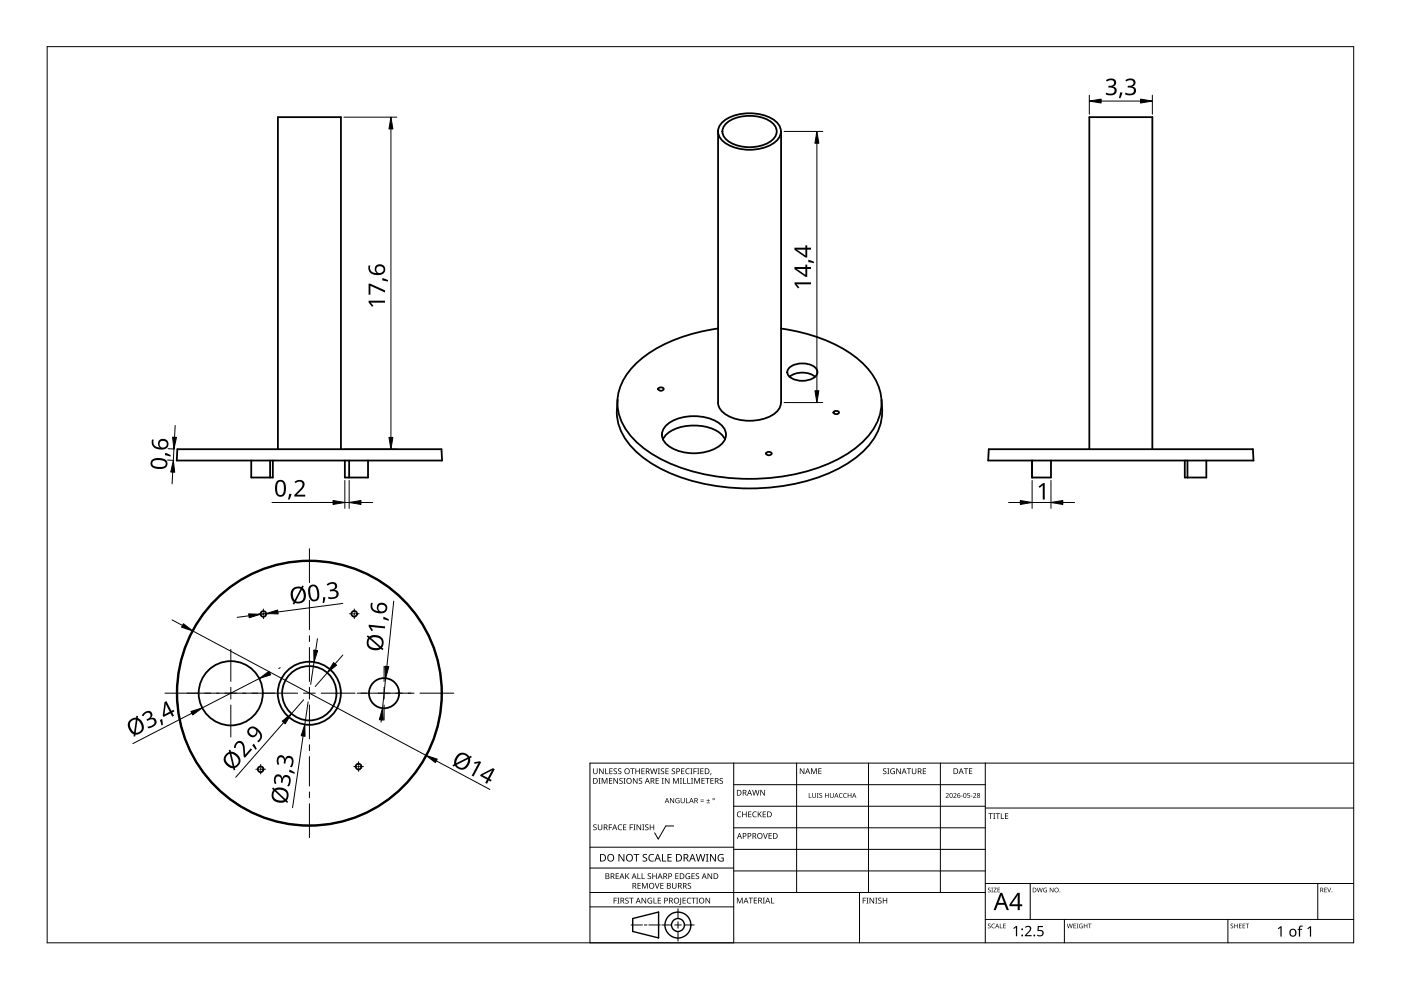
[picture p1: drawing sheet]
<svg xmlns="http://www.w3.org/2000/svg" width="297mm" height="210mm" viewBox="0 0 297 210" stroke-linecap="round" stroke-linejoin="round" font-family="sans-serif">
<g fill="none" stroke="#000" stroke-width=".38">
<path d="M152.2 27.9v57.5a3.8 3.8 0 0 0 2.8 3.1 10.2 10.2 0 0 0 9.3-.9 2.88 2.88 0 0 0 1.3-2.2v-57.5M153 26.1a9.6 9.6 0 0 1 9.9-1.3 3.5 3.5 0 0 1 2.6 3.7 4.8 4.8 0 0 1-3.5 2.8 9.4 9.4 0 0 1-9-1.7 2.46 2.46 0 0 1 0-3.5zM154 26.2a8.4 8.4 0 0 1 9.9 0 2.3 2.3 0 0 1-.6 3.8 8.4 8.4 0 0 1-9.3-.5 2.18 2.18 0 0 1 0-3.3zM152.2 69.7a31.8 31.8 0 0 0-17.2 7.2 11 11 0 0 0-3.7 11.2 16.5 16.5 0 0 0 8.6 9.1 44.5 44.5 0 0 0 32.5 2.3 24.6 24.6 0 0 0 12.1-7.5 10.3 10.3 0 0 0-.6-14 28.8 28.8 0 0 0-16.2-8l-2.1-.3M167.2 78.1a4.5 4.5 0 0 1 5.8 0 1.41 1.41 0 0 1-.9 2.2 4.6 4.6 0 0 1-4.9-.6 1.18 1.18 0 0 1 0-1.6zM167.4 79.9a4.6 4.6 0 0 1 5.4 0M37.6 95.2h56l.1 2.4h-56.2zM53.3 97.6v3.6h4.5v-3.6M57.3 97.6v3.6M58.9 95.2v-70.4h13.4v70.4M73.1 97.6v3.6h4.9v-3.6M74 97.6v3.6"/>
<path d="M139.6 82.3a.57 .57 0 0 1 .7-.2 .57 .57 0 0 1 .4 .6 .7 .7 0 0 1-1.2-.2zM140.5 93.1a6.5 6.5 0 0 1 5.6-2.8 8.6 8.6 0 0 1 7.3 2.3l.3 .5M141.1 90.4a9.7 9.7 0 0 1 10.1-1.4 3.6 3.6 0 0 1 2.6 3.8 4.9 4.9 0 0 1-3.5 2.9 9.6 9.6 0 0 1-9.2-1.7 2.51 2.51 0 0 1 0-3.6zM162.5 96a.78 .78 0 0 1 1.1 .2 .68 .68 0 0 1-.6 .3 .68 .68 0 0 1-.6-.3zM176.8 87.3l.2-.1a.63 .63 0 0 1 .9 .3 .69 .69 0 0 1-1.2 0zM186.9 84.8a11.9 11.9 0 0 1-4.5 11.5 34 34 0 0 1-18.7 7 41.9 41.9 0 0 1-25.5-5 14.5 14.5 0 0 1-7.3-9.6l-.1-1.4 .1-2.5M209.6 95.2h56l.2 2.4h-56.3zM218.8 97.6v3.6h4v-3.6M231 95.2v-70.4h13.3v70.4M251.2 97.6v3.6h4.6v-3.6M251.8 97.6v3.6"/>
<circle cx="55.8" cy="130.2" r=".6"/>
<circle cx="75.1" cy="130.1" r=".59"/>
<circle cx="48.9" cy="147" r="6.8"/>
<circle cx="65.6" cy="147" r="5.8"/>
<circle cx="65.6" cy="147" r="6.7"/>
<circle cx="65.6" cy="147" r="28"/>
<circle cx="65.6" cy="147" r="28.1"/>
<circle cx="81.4" cy="147" r="3.2"/>
<circle cx="55.2" cy="163.1" r=".59"/>
<circle cx="76" cy="162.5" r=".61"/>
</g>
<path d="M10 9.9h277v190h-277z" fill="none" stroke="#000" stroke-width=".21"/>
<g fill="none" stroke="#000" stroke-width=".21">
<path d="M125.1 179.6h30.5M142.8 175.1h-1.6l-1.6 2.8-.8-1.3M155.6 166.4h53.3M155.6 161.8v38.1h-30.5v-38.1h161.9M168.9 161.8v27.4M184.1 161.8v27.4M199.4 161.8v27.4M208.9 170.9h-53.3M208.9 175.5h-53.3M208.9 161.8v38.1M287 171.3h-78.1M125.1 192.3h30.5"/>
<path d="M125.1 189.2h83.8M133.8 196.1h2.4M136.6 196.1h.6M140 196.1h-2.4M140.3 196.1h2.1M143.1 196.1h1.3M143.7 195.4v1.4M143.7 197.5v2M143.7 192.7v2M147.2 196.1h-2.1M155.6 180.1h53.3M155.6 184h-30.5"/>
<path d="M182.2 189.2v10.7M208.9 184.7h-53.3M218.4 187.3v7.6M225.7 194.9v5M260.3 194.9v5M279.4 187.3v7.6M287 194.9h-78.1M287 187.3h-78.1"/>
</g>
<g fill="#000">
<path d="M125.8 174.9l.5-.1h.2l-.1 .2a.25 .25 0 0 0-.3-.1 .25 .25 0 0 0 0 .4 .42 .42 0 0 1 .4 .5 .42 .42 0 0 1-.7 .2v-.1a.27 .27 0 0 0 .5 0 .27 .27 0 0 0-.1-.4l-.4-.2zM125.8 162.9h.1v.8a.32 .32 0 0 0 .3 .3 .32 .32 0 0 0 .3-.3v-.8h.2v.8a.47 .47 0 0 1-.5 .4 .47 .47 0 0 1-.4-.4zM126.9 165h.4l-.1 .1v1l.1 .1h-.4l.1-.1v-1zM126.8 174.8h.1v.8a.32 .32 0 0 0 .3 .3 .32 .32 0 0 0 .3-.3v-.8h.2v.8a.47 .47 0 0 1-.5 .4 .47 .47 0 0 1-.4-.4zM127 162.9h.2l.6 1v-1h.2v1.2h-.2l-.7-1 .1 1h-.2zM127.6 165h.2l.4 1 .4-1h.2v1.2h-.2v-1.1l-.4 1.1h-.1l-.4-1.1v1.1h-.1zM128.3 162.9h.2v1.1h.5v.1h-.7zM129.1 174.8h.7v.1h-.6v.5h.5v.1h-.5v.5h-.1zM129.1 165h.7v.1h-.5v.4h.5v.1h-.5v.4h.5v.2h-.7zM129.2 162.9h.7v.1h-.5v.4h.4v.2h-.4v.4h.5v.1h-.7zM130.1 163l.5-.1 .2 .1v.1a.25 .25 0 0 0-.4-.1 .25 .25 0 0 0 0 .4 .42 .42 0 0 1 .4 .5 .42 .42 0 0 1-.7 .2v-.1a.27 .27 0 0 0 .5 0 .27 .27 0 0 0-.1-.4l-.4-.2zM130.1 165h.1l.7 1v-1h.1v1.2h-.2l-.6-1v1h-.1z"/>
<path d="M131.1 175l.5-.2 .3 .1-.1 .1a.49 .49 0 0 0-.7 .4 .49 .49 0 0 0 .8 .4 .57 .57 0 0 1-.8 0 .57 .57 0 0 1 0-.8zM131.1 163l.4-.1 .2 .1v.1a.25 .25 0 0 0-.4-.1 .25 .25 0 0 0 0 .4 .42 .42 0 0 1 .4 .5 .42 .42 0 0 1-.6 .2v-.1a.27 .27 0 0 0 .4 0 .27 .27 0 0 0-.1-.4l-.3-.2zM131.4 165.1l.4-.2 .2 .1v.1a.25 .25 0 0 0-.4-.1 .25 .25 0 0 0 0 .4l.4 .2v.4l-.4 .2-.3-.1 .1-.1a.27 .27 0 0 0 .4 .1 .27 .27 0 0 0-.1-.4l-.4-.3zM132.2 165h.4l-.1 .1v1l.1 .1h-.4l.1-.1v-1zM132.1 174.8h.7v.1h-.5v.4h.5v.1h-.5v.5h.5v.1h-.7zM133.5 174.8h.7v.1h-.5v.5h.5v.1h-.5v.5h-.2zM133.6 162.9h.9v.1h-.3v1.1h-.2v-1.1h-.4zM134.3 174.8h.4l-.1 .1v1l.1 .1h-.4l.1-.1v-1zM134.2 165h.2l.6 1v-1h.2v1.2h-.2l-.7-1v1h-.1zM134.7 162.9h.2v.5h.6v-.5h.2v1.2h-.2v-.5h-.6v.5h-.2zM135 174.8h.1l.7 1v-1h.1v1.2h-.2l-.6-1v1h-.1zM135.5 165.1l.4-.2 .2 .1v.1a.25 .25 0 0 0-.4-.1 .25 .25 0 0 0 0 .4l.4 .2v.4l-.4 .2-.3-.1 .1-.1a.27 .27 0 0 0 .4 .1 .27 .27 0 0 0-.1-.4l-.3-.3z"/>
<path d="M136.2 174.8h.4l-.1 .1v1l.1 .1h-.4l.1-.1v-1zM136 162.9h.7v.1h-.6v.4h.5v.2h-.5v.4h.6v.1h-.7zM136.8 174.9l.4-.1h.3l-.1 .2a.25 .25 0 0 0-.3-.1 .25 .25 0 0 0 0 .4 .42 .42 0 0 1 .4 .5 .42 .42 0 0 1-.7 .2v-.1a.27 .27 0 0 0 .5 0 .27 .27 0 0 0-.1-.4l-.4-.2zM137.8 174.8h.1v.5h.6v-.5h.2v1.2h-.2v-.6h-.6v.6h-.1zM137.8 162.9h.2l.3 1 .2-1h.2l.3 1 .2-1h.2l-.3 1.2h-.2l-.3-1-.3 1h-.1zM139 165h.7v.1h-.5v.4h.5v.1h-.5v.4h.5v.2h-.7zM139.5 162.9h.4l-.1 .1v1l.1 .1h-.4l.1-.1v-1zM140.3 165h.4l-.1 .1v1l.1 .1h-.4l.1-.1v-1zM140.1 163l.5-.1 .2 .1v.1a.25 .25 0 0 0-.4-.1 .25 .25 0 0 0 0 .4 .42 .42 0 0 1 .4 .5 .42 .42 0 0 1-.7 .2l.1-.1a.27 .27 0 0 0 .4 0 .27 .27 0 0 0-.1-.4l-.4-.2zM141.1 162.9h.7v.1h-.6v.4h.5v.2h-.5v.4h.6v.1h-.7zM141 165h.1l.7 1v-1h.1v1.2h-.1l-.7-1v1h-.1zM142.1 169.2h.1l.6 .9v-.9h.1v1.1h-.1l-.6-.9v.9h-.1z"/>
<path d="M142.5 163l.4-.1 .2 .1v.1a.25 .25 0 0 0-.4-.1 .25 .25 0 0 0 0 .4 .42 .42 0 0 1 .4 .5 .42 .42 0 0 1-.6 .2v-.1a.27 .27 0 0 0 .4 0 .27 .27 0 0 0-.1-.4l-.4-.2zM142.7 165h.2l.4 1 .4-1h.2v1.2h-.1v-1.1l-.4 1.1h-.2l-.4-1.1v1.1h-.1zM143.3 169.3l.5-.1 .3 .1-.1 .1a.45 .45 0 0 0-.7 .3 .45 .45 0 0 0 .6 .5v-.4h-.2v-.1h.4v.6a.6 .6 0 0 1-.8-.2 .6 .6 0 0 1 0-.8zM144.2 165h.4l-.2 .1v1l.2 .1h-.4l.1-.1v-1zM144.8 165h.2v1h.5v.2h-.7zM144.4 162.9h.7v.1h-.5v.4h.5v.2h-.5v.4h.5v.1h-.7zM144.3 169.2h.2v.7a.28 .28 0 0 0 .2 .3 .28 .28 0 0 0 .3-.3v-.7h.2v.7a.42 .42 0 0 1-.5 .4 .42 .42 0 0 1-.4-.4zM145.5 169.2h.1v1h.5v.1h-.6zM145.7 165h.2v1h.5v.2h-.7zM145.5 163.1l.3-.2 .4 .1v.1l-.3-.1a.49 .49 0 0 0-.4 .7 .49 .49 0 0 0 .7 .3 .57 .57 0 0 1-.8-.1 .57 .57 0 0 1 0-.8zM146.4 162.9h.4l-.1 .1v1l.1 .1h-.4l.1-.1v-1zM146.5 165h.5l-.2 .1v1l.2 .1h-.5l.2-.1v-1z"/>
<path d="M147 162.9h.7v.1h-.5v.5h.5v.1h-.5v.5h-.2zM147.2 165h.2l.4 1 .4-1h.2v1.2h-.2l.1-1.1-.5 1.1h-.1l-.4-1.1v1.1h-.1zM147.8 162.9h.5l-.2 .1v1l.2 .1h-.5l.2-.1v-1zM148.5 169.9h.7v.1h-.7zM148.5 169.5h.7v.2h-.7zM148.5 162.9h.7v.1h-.6v.4h.5v.2h-.5v.4h.6v.1h-.7zM148.7 165h.7v.1h-.5v.4h.5v.1h-.5v.4h.5v.2h-.7zM149.8 170.2h.7v.1h-.7zM149.5 165h.9v.1h-.3v1.1h-.2v-1.1h-.4zM150.1 169.4l.1 .3h.3l-.3 .1v.3l-.1-.3h-.3l.3-.1zM150.7 163.9h.1l-.2 .4zM150.6 165h.7v.1h-.5v.4h.5v.1h-.5v.4h.5v.2h-.7z"/>
<path d="M152.6 165.1l.4-.2 .3 .1-.1 .1a.25 .25 0 0 0-.4-.1 .25 .25 0 0 0 0 .4l.4 .2 .1 .4-.4 .2-.4-.1 .1-.1a.27 .27 0 0 0 .5 .1 .27 .27 0 0 0-.1-.4l-.4-.3zM156.4 172.2l.4-.2 .4 .1-.1 .1a.49 .49 0 0 0-.7 .5 .49 .49 0 0 0 .7 .4 .57 .57 0 0 1-.8 0 .57 .57 0 0 1 0-.8zM157.4 172.1h.1v.5h.7v-.5h.1v1.2h-.1v-.6h-.7v.6h-.1zM158.6 172.1h.7v.1h-.5v.4h.5v.1h-.5v.4h.5v.2h-.7zM159.7 172.2l.3-.2 .4 .1v.1h-.3a.49 .49 0 0 0-.4 .6 .49 .49 0 0 0 .7 .3 .57 .57 0 0 1-.8 0 .57 .57 0 0 1 0-.8zM159.5 167.5h.1l.3 1 .3-1h.1l.3 1 .3-1h.1l-.3 1.2h-.2l-.3-1.1-.2 1.1h-.2zM160.7 172.1h.1v.6l.5-.6h.2l-.5 .5 .5 .7h-.1l-.5-.6-.1 .6h-.1zM161.8 176.6h.1l.4 1.1 .3-1.1h.2l-.4 1.2h-.2zM161.2 167.5h.2l.6 1v-1h.2v1.2h-.2l-.7-1v1h-.1zM161.7 172.1h.7v.1h-.5v.4h.5v.1h-.5v.4h.5v.2h-.7zM163 176.6h.6v.2h-.5v.3h.5v.2h-.5v.4h.5v.1h-.6zM169.6 162.9h.2l.6 1v-1h.1v1.2h-.1l-.7-1v1h-.1z"/>
<path d="M171.5 168.1h.1v1h.5v.1h-.6zM172 162.9h.2l.4 1 .3-1h.3v1.2h-.2v-1l-.4 1h-.1l-.4-1.1v1.1h-.1zM172.2 168.1h.1v.7a.26 .26 0 0 0 .3 .3 .26 .26 0 0 0 .3-.3v-.7h.1v.7a.39 .39 0 0 1-.4 .4 .39 .39 0 0 1-.4-.4zM173.2 168.1h.4l-.2 1 .2 .1h-.4l.1-.1zM173.5 162.9h.7v.1h-.5v.4h.4v.1h-.4v.5h.5v.1h-.7zM173.8 168.2l.3-.1 .2 .1v.1a.25 .25 0 0 0-.4-.1 .25 .25 0 0 0 0 .4 .25 .25 0 0 0 .3 .1 .32 .32 0 0 1 0 .5 .32 .32 0 0 1-.5-.2 .25 .25 0 0 0 .3 .1 .25 .25 0 0 0 .1-.3l-.4-.3zM174.9 168.1h.1v.5h.6v-.5h.1v1.1h-.1v-.5h-.6v.5h-.1zM176 168.1h.1v.7a.26 .26 0 0 0 .3 .3 .26 .26 0 0 0 .2-.3v-.7h.1v.7a.39 .39 0 0 1-.3 .4 .39 .39 0 0 1-.4-.4zM178 168.3l.6-.1h-.2a.42 .42 0 0 0-.4 .6 .42 .42 0 0 0 .6 .2 .48 .48 0 0 1-.7 0 .48 .48 0 0 1 .1-.7zM178.9 168.3l.4-.2 .3 .1-.1 .1a.41 .41 0 0 0-.6 .4 .41 .41 0 0 0 .6 .3 .48 .48 0 0 1-.7 0 .48 .48 0 0 1 .1-.7zM179.7 168.1h.2v.5h.5v-.5h.1v1.1h-.1v-.5h-.5v.5h-.2zM187.3 163l.4-.1 .2 .1v.1a.25 .25 0 0 0-.4-.1 .25 .25 0 0 0 0 .4 .42 .42 0 0 1 .4 .5 .42 .42 0 0 1-.6 .2v-.1a.27 .27 0 0 0 .4 0 .27 .27 0 0 0-.1-.4l-.3-.2z"/>
<path d="M188.1 162.9h.5l-.2 .1v1l.2 .1h-.5l.2-.1v-1zM188.9 163.1l.5-.2 .3 .1v.1a.5 .5 0 0 0-.8 .4 .5 .5 0 0 0 .7 .5v-.4h-.3v-.1h.4v.6a.66 .66 0 0 1-.8-.1 .66 .66 0 0 1 0-.9zM190 162.9h.2l.7 1-.1-1h.2v1.2h-.2l-.6-1v1h-.2zM192.3 162.9h.9v.1h-.4v1.1h-.2v-1.1h-.3zM193.3 162.9h.2v.8a.32 .32 0 0 0 .3 .3 .32 .32 0 0 0 .3-.3v-.8h.2v.8a.47 .47 0 0 1-.5 .4 .47 .47 0 0 1-.5-.4zM195.7 162.9h.6v.1h-.5v.4h.5v.2h-.5v.4h.5v.1h-.6zM200.5 168.3a.37 .37 0 0 1 .6 0 .37 .37 0 0 1-.2 .5l-.3 .3h.6v.1h-.7l.3-.4a.27 .27 0 0 0 .2-.4 .27 .27 0 0 0-.4-.1zM202.1 168.3a.37 .37 0 0 1 .6 0 .37 .37 0 0 1-.2 .5l-.2 .3h.5v.1h-.7l.3-.4a.27 .27 0 0 0 .3-.4 .27 .27 0 0 0-.5-.1zM203.7 168.7h.4v.1h-.4zM204.4 162.9h.9v.1h-.4v1.1h-.2v-1.1h-.3zM205.1 168.1h.5v.2h-.4v.3a.34 .34 0 0 1 .5 .1 .34 .34 0 0 1-.2 .5 .34 .34 0 0 1-.4-.2 .29 .29 0 0 0 .4 .1 .29 .29 0 0 0 0-.5 .29 .29 0 0 0-.4 0zM205.8 168.7h.4v.1h-.4z"/>
<path d="M205.4 162.9h.7v.1h-.5v.4h.5v.1h-.5v.5h.5v.1h-.7zM206.3 168.3a.37 .37 0 0 1 .6 0 .37 .37 0 0 1-.2 .5l-.2 .3h.5v.1h-.7l.3-.4a.27 .27 0 0 0 .3-.4 .27 .27 0 0 0-.5-.1zM209.6 172.4h.9v.2h-.4v1h-.1v-1h-.4zM210.6 172.4h.4l-.1 .1v1l.1 .1h-.4l.1-.1v-1zM211.1 172.4h.9v.2h-.4v1h-.1v-1h-.4zM212.2 172.4h.2v1.1h.5v.1h-.7zM213.1 172.4h.7v.2h-.6v.3h.5v.2h-.5v.4h.6v.1h-.7zM130.1 190.3h.7v.2h-.5v.4h.4v.1h-.4v.6h-.2zM130.5 185.2h.7v.1h-.5v.4h.5v.1h-.5v.4h.5v.2h-.7zM130.9 190.3h.4l-.1 .2v.9l.1 .2h-.4l.1-.2v-.9zM131.1 181.1h.3l.8 1.3v-1.3h.2v1.6h-.3l-.8-1.4v1.4h-.2zM132.6 190.5l.4-.2 .3 .1-.1 .1a.25 .25 0 0 0-.4-.1 .25 .25 0 0 0 0 .4 .4 .4 0 0 1 .5 .3 .4 .4 0 0 1-.3 .5 .4 .4 0 0 1-.5-.2h.1a.27 .27 0 0 0 .5 .1 .27 .27 0 0 0-.1-.5l-.4-.2z"/>
<path d="M132.6 185.2h.1v.6l.6-.6h.1l-.4 .5 .5 .7h-.2l-.5-.6-.1 .6h-.1zM133.4 190.3h.9v.2h-.4v1.1h-.1v-1.1h-.4zM134.3 181.1h1.2v.2h-.5v1.4h-.2v-1.4h-.5zM135.2 185.2h.1v1h.5v.2h-.6zM135.2 187.2h.6v.1h-.5v.4h.5v.2h-.5v.4h.5v.1h-.6zM136 185.2h.2v1h.5v.2h-.7zM136.1 187.2h.2l.4 1 .4-1h.2v1.2h-.1v-1l-.4 1h-.2l-.4-1 .1 1h-.2zM136 190.3h.2l.7 1.1-.1-1.1h.2v1.3h-.2l-.6-1v1h-.2zM136.3 181.2l.4-.1h.5l-.2 .2a.33 .33 0 0 0-.5 .1 .33 .33 0 0 0 .4 .4 .49 .49 0 0 1 .3 .7 .49 .49 0 0 1-.8 .2l-.2-.1v-.2l.3 .1a.35 .35 0 0 0 .5-.2 .35 .35 0 0 0-.4-.4l-.3-.3zM137.4 190.5l.6-.2 .3 .1-.1 .1a.5 .5 0 0 0-.8 .4 .5 .5 0 0 0 .7 .5v-.3h-.3v-.2h.5v.6a.66 .66 0 0 1-.9-.1 .66 .66 0 0 1 0-.9zM137.4 185.3l.4-.2 .2 .1v.1a.25 .25 0 0 0-.4-.1 .25 .25 0 0 0 0 .4 .42 .42 0 0 1 .4 .6 .42 .42 0 0 1-.6 .2v-.2a.27 .27 0 0 0 .4 .1 .27 .27 0 0 0-.1-.4l-.3-.3zM137.7 181.3l.4-.2h.6l-.1 .2-.4-.1a.64 .64 0 0 0-.5 .9 .64 .64 0 0 0 .9 .3v.2a.83 .83 0 0 1-1-.3 .83 .83 0 0 1 .1-1z"/>
<path d="M138.6 190.3h.1v1.1h.5v.2h-.6zM138.8 187.2h.2l.3 1.1 .4-1.1h.1l-.4 1.2h-.1zM138.3 185.2h.2v.5h.6v-.5h.1v1.2h-.1v-.6h-.6v.6h-.2zM139.5 190.3h.6v.2h-.5v.4h.5v.1h-.5v.4h.5v.2h-.6zM140.4 181.1h.2v1.4h.7v.2h-.9zM140 187.2h.7v.1h-.5v.4h.5v.2h-.5v.4h.5v.1h-.7zM141.5 181.1h.9v.2h-.7v.4h.7v.2h-.7v.6h.7v.2h-.9zM142.5 187.2h.1v.8a.32 .32 0 0 0 .4 .3 .32 .32 0 0 0 .3-.3v-.8h.1v.8a.47 .47 0 0 1-.4 .4 .47 .47 0 0 1-.5-.4zM143.2 185.2h.7v.1h-.6v.4h.5v.1h-.5v.4h.6v.2h-.7zM144.2 190.3h.2v1.3l-.1 .2-.3 .1v-.2l.2-.1zM144.7 190.3h.7v.2h-.5v.4h.5v.1h-.5v.4h.5v.2h-.7zM145.5 185.3l.4-.2 .4 .1-.1 .1a.5 .5 0 0 0-.7 .4 .5 .5 0 0 0 .7 .5v-.3h-.3v-.2h.4v.6a.66 .66 0 0 1-.9-.1 .66 .66 0 0 1 .1-.9z"/>
<path d="M145.8 190.5l.3-.2 .4 .1v.1h-.3a.49 .49 0 0 0-.4 .6 .49 .49 0 0 0 .7 .3 .57 .57 0 0 1-.8 0 .57 .57 0 0 1 0-.8zM145.9 187.3l.4-.1 .2 .1v.1a.25 .25 0 0 0-.4-.1 .25 .25 0 0 0 0 .4l.4 .2v.3l-.4 .2h-.3l.1-.1a.27 .27 0 0 0 .4 0 .27 .27 0 0 0-.1-.4l-.4-.2zM146.6 190.3h.9v.2h-.4v1.1h-.1v-1.1h-.4zM146.6 185.2h.7v.1h-.5v.4h.5v.1h-.5v.4h.5v.2h-.7zM147.6 190.3h.4l-.1 .2v.9l.1 .2h-.4l.1-.2v-.9zM147.6 185.3l.4-.2 .2 .1v.1a.25 .25 0 0 0-.4-.1 .25 .25 0 0 0 0 .4 .42 .42 0 0 1 .4 .6 .42 .42 0 0 1-.7 .2l.1-.2a.27 .27 0 0 0 .4 .1 .27 .27 0 0 0-.1-.4l-.4-.3zM147.5 181.1h.2l.4 1.3 .3-1.3h.2l.4 1.3 .3-1.3h.2l-.4 1.6h-.2l-.4-1.4-.3 1.4h-.2zM149.7 181.1h.5l-.2 .1v1.3l.2 .2h-.5l.1-.2v-1.3zM149.6 190.3h.2l.6 1.1v-1.1h.2v1.3h-.2l-.7-1v1h-.1zM150 185.2h.2l.6 1v-1h.2v1.2h-.2l-.6-1v1h-.2zM150.5 181.1h.3l.8 1.3v-1.3h.2v1.6h-.2l-.9-1.4v1.4h-.2zM152.4 181.3l.7-.2h.3l-.1 .2a.65 .65 0 0 0-1 .5 .65 .65 0 0 0 .9 .7v-.5h-.3v-.2h.5v.8a.86 .86 0 0 1-1.1-.2 .86 .86 0 0 1 .1-1.1z"/>
<path d="M156.2 190.3h.3l.3 1 .4-1h.3v1.2h-.2v-1l-.4 1h-.1l-.4-1v1h-.2zM158.7 190.3h.9v.2h-.3v1h-.2v-1h-.4zM159.8 190.3h.7v.2h-.5v.3h.5v.2h-.5v.4h.5v.1h-.7zM161.7 190.3h.5l-.2 .2v.9l.2 .1h-.5l.2-.1v-.9zM163.5 190.3h.1v1.1h.6v.1h-.7zM182.9 190.3h.7v.2h-.5v.4h.5v.1h-.5v.6h-.2zM183.7 190.3h.4l-.1 .2v.9l.1 .2h-.4l.1-.2v-.9zM184.4 190.3h.1l.7 1v-1h.1v1.3h-.1l-.7-1v1h-.1zM185.6 190.3h.4l-.1 .2v.9l.1 .2h-.4l.1-.2v-.9zM186.2 190.5l.5-.2 .2 .1v.1a.25 .25 0 0 0-.4-.1 .25 .25 0 0 0 0 .4l.4 .2v.4l-.4 .2-.3-.1v-.1a.27 .27 0 0 0 .5 .1 .27 .27 0 0 0-.1-.5l-.4-.2zM187.2 190.3h.1v.6h.6v-.6h.2v1.3h-.2v-.6h-.6v.6h-.1zM209.5 188.3l.3-.1 .2 .2a.24 .24 0 0 0-.3-.1 .24 .24 0 0 0-.1 .3 .24 .24 0 0 0 .3 .1l.2 .2-.1 .2-.4 .1-.2-.2a.23 .23 0 0 0 .4 .2 .23 .23 0 0 0 0-.4l-.3-.2z"/>
<path d="M209.5 195.9l.3-.1 .2 .2a.24 .24 0 0 0-.3-.1 .24 .24 0 0 0-.1 .3 .24 .24 0 0 0 .3 .1 .31 .31 0 0 1 0 .5 .31 .31 0 0 1-.5-.1 .23 .23 0 0 0 .4 .1 .23 .23 0 0 0 0-.4l-.3-.2zM210.2 188.2h.3l-.1 .1 .1 .9h-.3l.1-.1zM210.3 196l.4-.2 .2 .1v.1a.39 .39 0 0 0-.6 .3 .39 .39 0 0 0 .6 .4 .46 .46 0 0 1-.7-.1 .46 .46 0 0 1 .1-.6zM210.7 188.2h.6l-.5 .9h.5v.1h-.7l.5-.9h-.4zM212 195.8h.1v.9l.4 .1h-.5zM211.5 188.2h.5l-.4 .1v.3h.4l-.4 .1v.4l.4 .1h-.5zM212.7 195.8h.5l-.4 .1v.3h.4l-.4 .2v.3l.4 .1h-.5zM214.8 196.8l.6-.5h.3v2.2h-.3v-1.9l-.4 .4zM217.3 196.5a.76 .76 0 0 1 1.2 0 .76 .76 0 0 1-.3 1.2l-.6 .6h1.1v.2h-1.4v-.2l.8-.8a.52 .52 0 0 0 .2-.8 .52 .52 0 0 0-.8 0zM220 196.3h1.1v.3h-.8l-.1 .6a.75 .75 0 0 1 1.1 .7 .75 .75 0 0 1-1.2 .6l-.2-.1v-.2l.3 .1a.51 .51 0 0 0 .8-.4 .51 .51 0 0 0-.7-.5h-.3zM219.8 188.2h.2l.2 .8 .2-.8h.1l.3 .8 .2-.8h.1l-.3 1h-.1l-.2-.8-.3 .8h-.1zM221.3 188.3h.7h-.1a.4 .4 0 0 0-.6 .4 .4 .4 0 0 0 .6 .4v-.3l-.2-.1h.3v.5a.53 .53 0 0 1-.7-.2 .53 .53 0 0 1 0-.7z"/>
<path d="M222.6 188.2h.1l.5 .8v-.8h.1v1h-.1l-.5-.8v.8h-.1zM226.2 195.8h.1l.2 .9 .3-.9h.1l.2 .9 .2-.9h.1l-.2 1h-.1l-.3-.8-.2 .8h-.1zM227.6 195.8h.5l-.4 .1v.3h.4l-.4 .2v.3l.4 .1h-.5zM228.3 195.8h.3l-.1 .1 .1 .9h-.3l.1-.1zM228.9 196l.7-.1-.2 .1a.4 .4 0 0 0-.5 .3 .4 .4 0 0 0 .5 .4v-.3l-.2-.1h.4v.5a.53 .53 0 0 1-.7-.1 .53 .53 0 0 1 0-.7zM229.8 195.8h.1v.4h.5v-.4h.1v1h-.1v-.4h-.5v.4h-.1zM230.7 195.8h.7l-.3 .1v.9h-.1v-.9zM260.9 195.9l.4-.1 .1 .2a.24 .24 0 0 0-.3-.1 .24 .24 0 0 0-.1 .3 .24 .24 0 0 0 .4 .1 .31 .31 0 0 1 0 .5 .31 .31 0 0 1-.5-.1 .23 .23 0 0 0 .3 .1 .23 .23 0 0 0 .1-.4l-.4-.2zM261.7 195.8h.1v.4h.5v-.4h.1v1h-.1v-.4h-.5v.4h-.1zM262.7 195.8h.5l-.4 .1v.3h.4l-.4 .2v.3l.4 .1h-.5zM263.5 195.8h.5l-.4 .1v.3h.4l-.4 .2v.3l.4 .1h-.5zM264.1 195.8h.7l-.3 .1v.9h-.1v-.9z"/>
<path d="M270.9 196.9l.6-.5h.2v2.2h-.2v-1.9l-.4 .3zM275.5 196.4l.7-.1v.2h-.4l-.1 .2-.1 .2h.5v.2h-.5v1.5h-.2v-1.5h-.3l.3-.2zM277.2 196.9l.6-.5h.2v2.2h-.3v-1.9l-.4 .3zM280.8 188.2h.5l-.4 .1v.3h.4l-.4 .1v.4l.4 .1h-.5zM281.4 188.2h.1l.3 .8 .3-.8h.1l-.3 1h-.1z"/>
<path d="M125.8 165h.3a.54 .54 0 0 1 .6 .6 .56 .56 0 0 1-.6 .6h-.3zM125.9 165.1v.9h.2a.43 .43 0 0 0 .5-.4 .41 .41 0 0 0-.5-.5z"/>
<path d="M128 174.8h.3a.35 .35 0 0 1 .5 .2 .35 .35 0 0 1-.3 .5l.4 .5h-.2l-.3-.5h-.2v.5h-.2zM128.2 174.9v.5h.1a.23 .23 0 0 0 .3-.2 .23 .23 0 0 0-.3-.3z"/>
<path d="M130.3 174.8h.1l.5 1.2h-.2l-.1-.4h-.5l-.2 .4h-.1zM130.3 175l-.2 .5h.4z"/>
<path d="M132.3 163.5a.61 .61 0 0 1 1.2 0 .61 .61 0 0 1-1.2 0zM132.7 163.1l-.1 .4a.45 .45 0 0 0 .5 .4 .45 .45 0 0 0 .3-.5 .45 .45 0 0 0-.5-.4z"/>
<path d="M132.7 165.6a.61 .61 0 0 1 1.2 0 .61 .61 0 0 1-1.2 0zM133.1 165.2a.47 .47 0 0 0-.1 .7 .47 .47 0 0 0 .7-.1 .45 .45 0 0 0 0-.6 .45 .45 0 0 0-.6 0z"/>
<path d="M136.9 162.9h.4a.35 .35 0 0 1 .4 .3 .35 .35 0 0 1-.2 .4l.3 .5h-.2l-.3-.5h-.2v.5h-.2zM137.1 163v.5h.2a.23 .23 0 0 0 .3-.2 .23 .23 0 0 0-.3-.3z"/>
<path d="M137.2 165h.1l.5 1.2h-.2l-.1-.4h-.5l-.1 .4h-.2zM137.2 165.1l-.2 .6h.4z"/>
<path d="M138 165h.3a.35 .35 0 0 1 .4 .2 .35 .35 0 0 1-.2 .4l.3 .6h-.2l-.3-.5h-.2v.5h-.1zM138.1 165.1v.4h.2a.23 .23 0 0 0 .3-.2 .23 .23 0 0 0-.3-.2z"/>
<path d="M141.4 169.2h.1l.4 1.1h-.1l-.2-.3h-.4l-.1 .3h-.2zM141.4 169.3l-.2 .5h.4z"/>
<path d="M143.4 162.9h.3a.41 .41 0 0 1 .5 .5 .41 .41 0 0 1-.6 .3v.4h-.2zM143.6 163v.5a.29 .29 0 0 0 .4-.2 .29 .29 0 0 0-.4-.3z"/>
<path d="M146.5 169.2h.2l.4 1.1h-.2l-.1-.3h-.4l-.2 .3h-.1zM146.6 169.3l-.2 .5h.4z"/>
<path d="M147.2 169.2h.3a.31 .31 0 0 1 .4 .2 .31 .31 0 0 1-.2 .4l.3 .5h-.1l-.3-.5h-.2v.5h-.2zM147.4 169.3v.4h.1a.21 .21 0 0 0 .3-.2 .21 .21 0 0 0-.3-.2z"/>
<path d="M149.4 162.9h.4a.61 .61 0 0 1 .6 .6 .61 .61 0 0 1-.6 .6h-.4zM149.6 163v1h.2a.48 .48 0 0 0 .4-.5 .48 .48 0 0 0-.4-.5z"/>
<path d="M151.1 169.4a.24 .24 0 0 1 .4 0 .24 .24 0 0 1-.4 0zM151.2 169.4a.15 .15 0 0 0 .3 0 .15 .15 0 0 0-.3 0z"/>
<path d="M151.6 165h.3a.35 .35 0 0 1 .4 .2 .35 .35 0 0 1-.2 .4l.3 .6h-.1l-.3-.5h-.3v.5h-.1zM151.7 165.1v.4h.2a.23 .23 0 0 0 .3-.2 .23 .23 0 0 0-.3-.2z"/>
<path d="M156.7 176.6h.2l.4 1.2h-.1l-.2-.3h-.5l-.1 .3h-.2zM156.8 176.8l-.2 .5h.4z"/>
<path d="M156.2 167.5h.4a.61 .61 0 0 1 .6 .6 .61 .61 0 0 1-.6 .6h-.4zM156.4 167.6v1h.2a.49 .49 0 0 0 .4-.4 .49 .49 0 0 0-.3-.6z"/>
<path d="M157.5 167.5h.3a.35 .35 0 0 1 .4 .2 .35 .35 0 0 1-.2 .4l.3 .6h-.1l-.3-.5h-.3v.5h-.1zM157.6 167.6v.5h.2a.23 .23 0 0 0 .3-.3 .23 .23 0 0 0-.3-.2z"/>
<path d="M157.5 176.6h.3a.41 .41 0 0 1 .5 .5 .41 .41 0 0 1-.7 .3v.4h-.1zM157.6 176.8v.4a.29 .29 0 0 0 .5-.2 .29 .29 0 0 0-.5-.2z"/>
<path d="M158.5 176.6h.3a.41 .41 0 0 1 .5 .5 .41 .41 0 0 1-.6 .3v.4h-.2zM158.7 176.8v.4a.29 .29 0 0 0 .4-.2 .29 .29 0 0 0-.4-.2z"/>
<path d="M158.8 167.5h.2l.5 1.2h-.2l-.1-.4h-.5l-.2 .4h-.1zM158.9 167.6l-.2 .6h.4z"/>
<path d="M159.6 176.6h.3a.35 .35 0 0 1 .4 .3 .35 .35 0 0 1-.2 .4l.3 .5h-.2l-.3-.5h-.2v.5h-.1zM159.7 176.8v.4h.2a.23 .23 0 0 0 .3-.2 .23 .23 0 0 0-.3-.2z"/>
<path d="M160.4 177.2a.65 .65 0 0 1 1.3 0 .65 .65 0 0 1-1.3 0zM160.8 176.8l-.1 .4a.45 .45 0 0 0 .5 .4 .45 .45 0 0 0 .4-.5 .45 .45 0 0 0-.5-.4z"/>
<path d="M162.7 172.1h.3a.61 .61 0 0 1 .6 .6 .61 .61 0 0 1-.6 .6h-.3zM162.8 172.2v.9h.2a.48 .48 0 0 0 .5-.4 .48 .48 0 0 0-.5-.5z"/>
<path d="M163.9 176.6h.4a.61 .61 0 0 1 .6 .7 .61 .61 0 0 1-.7 .5h-.3zM164.1 176.8v.9h.1a.48 .48 0 0 0 .5-.4 .48 .48 0 0 0-.4-.5z"/>
<path d="M171.2 162.9h.1l.5 1.2h-.2l-.1-.4h-.5l-.1 .4h-.2zM171.2 163.1l-.1 .5h.3z"/>
<path d="M177.3 168.1l.5 1.1-.3-.4h-.4l-.2 .4zM177.3 168.3l-.1 .4h.3z"/>
<path d="M181.1 168.1l.5 1.1-.3-.4h-.4l-.2 .4zM181.1 168.3l-.2 .4h.4z"/>
<path d="M191.6 162.9h.2l.4 1.2h-.1l-.2-.4h-.4l-.2 .4h-.1zM191.7 163.1l-.2 .5h.4z"/>
<path d="M194.6 162.9h.3a.35 .35 0 0 1 .5 .2 .35 .35 0 0 1-.3 .5l.4 .5h-.2l-.3-.5h-.3v.5h-.1zM194.7 163v.5h.2a.23 .23 0 0 0 .3-.2 .23 .23 0 0 0-.3-.3z"/>
<path d="M201.4 168.2l.4-.1 .2 .3v.5l-.2 .3-.3-.1-.2-.2zM201.5 168.3l-.1 .2a.38 .38 0 0 0 .3 .5 .41 .41 0 0 0 .2-.4 .41 .41 0 0 0-.4-.3z"/>
<path d="M203.1 168.2l.4-.1-.3 .2-.1 .3a.35 .35 0 0 1 .5 .2 .35 .35 0 0 1-.4 .5 .35 .35 0 0 1-.2-.5zM203.1 168.9a.22 .22 0 0 0 .4 0 .22 .22 0 0 0-.4 0z"/>
<path d="M202.2 162.9h.3a.55 .55 0 0 1 .6 .6 .56 .56 0 0 1-.6 .6h-.3zM202.3 163v1h.2a.48 .48 0 0 0 .5-.5 .48 .48 0 0 0-.5-.5z"/>
<path d="M203.7 162.9h.2l.4 1.2h-.1l-.2-.4h-.5l-.1 .4h-.2zM203.8 163.1l-.2 .5h.4z"/>
<path d="M204.3 168.2l.4-.1 .2 .3v.5l-.2 .3-.3-.1-.1-.2zM204.4 168.3v.1a.37 .37 0 0 0-.1 .4 .37 .37 0 0 0 .4 .2 .4 .4 0 0 0 .1-.4 .4 .4 0 0 0-.4-.3z"/>
<path d="M207.2 168.2a.29 .29 0 0 1 .5 0 .29 .29 0 0 1-.1 .4 .29 .29 0 0 1 .1 .5 .29 .29 0 0 1-.5 0 .29 .29 0 0 1 .1-.5zM207.3 168.9a.2 .2 0 0 0 .4 0 .2 .2 0 0 0-.4 0zM207.3 168.4a.17 .17 0 0 0 .3 0 .17 .17 0 0 0-.3 0z"/>
<path d="M128.4 185.2h.3a.31 .31 0 0 1 .5 .1 .31 .31 0 0 1-.3 .4 .33 .33 0 0 1 .3 .4 .33 .33 0 0 1-.4 .3h-.4zM128.5 185.8v.4h.3a.23 .23 0 0 0 .3-.2 .23 .23 0 0 0-.3-.2zM128.5 185.3v.4h.2a.21 .21 0 0 0 .3-.2 .21 .21 0 0 0-.3-.2z"/>
<path d="M127.2 181.1h.5a.71 .71 0 0 1 .8 .8 .73 .73 0 0 1-.8 .8h-.5zM127.4 181.2v1.3h.2a.56 .56 0 0 0 .7-.6 .54 .54 0 0 0-.6-.7z"/>
<path d="M129.5 185.2h.3a.35 .35 0 0 1 .4 .2 .35 .35 0 0 1-.2 .4l.3 .6h-.1l-.3-.5h-.3v.5h-.1zM129.6 185.3v.4h.2a.23 .23 0 0 0 .3-.2 .23 .23 0 0 0-.3-.2z"/>
<path d="M128.9 181.3a.76 .76 0 0 1 1.1 .1 .76 .76 0 0 1-.1 1.1 .76 .76 0 0 1-1.1-.3v-.5zM129.1 181.4a.62 .62 0 0 0-.1 .8 .62 .62 0 0 0 .8 .2l.1-.1a.61 .61 0 0 0 0-.8 .61 .61 0 0 0-.8-.1z"/>
<path d="M131.6 190.3h.3a.35 .35 0 0 1 .4 .3 .35 .35 0 0 1-.2 .4l.3 .6h-.1l-.3-.5h-.3v.5h-.1zM131.7 190.5v.4h.2a.23 .23 0 0 0 .3-.2 .23 .23 0 0 0-.3-.2z"/>
<path d="M131.8 185.2h.1l.5 1.2h-.2l-.1-.4h-.5l-.1 .4h-.2zM131.9 185.3l-.2 .6h.4z"/>
<path d="M132.9 181.3a.76 .76 0 0 1 1.1 .1 .76 .76 0 0 1-.1 1.1 .76 .76 0 0 1-1.1-.3l-.1-.5zM133.1 181.4a.62 .62 0 0 0-.2 .8 .62 .62 0 0 0 .9 .2l.1-.1a.61 .61 0 0 0 0-.8 .61 .61 0 0 0-.8-.1z"/>
<path d="M134.1 187.2h.3a.35 .35 0 0 1 .5 .2 .35 .35 0 0 1-.3 .5l.4 .5h-.2l-.3-.5h-.2v.5h-.2zM134.3 187.3v.5h.1a.23 .23 0 0 0 .3-.2 .23 .23 0 0 0-.3-.3z"/>
<path d="M134.4 185.2h.1l.5 1.2h-.2l-.1-.4h-.5l-.1 .4h-.2zM134.4 185.3l-.2 .6h.4z"/>
<path d="M135.3 190.3h.1l.5 1.3h-.2l-.1-.4h-.5l-.2 .4h-.1zM135.3 190.5l-.2 .5h.4z"/>
<path d="M137.5 187.8a.61 .61 0 0 1 1.2 0 .61 .61 0 0 1-1.2 0zM137.9 187.4a.47 .47 0 0 0-.1 .7 .47 .47 0 0 0 .7 0v-.1a.45 .45 0 0 0 0-.5 .45 .45 0 0 0-.6-.1z"/>
<path d="M139.4 181.1h.1l.6 1.6h-.2l-.1-.5h-.7l-.2 .5h-.2zM139.4 181.3l-.2 .7h.5z"/>
<path d="M139.9 185.2h.1l.5 1.2h-.2l-.1-.4h-.5l-.1 .4h-.2zM139.9 185.3l-.1 .6h.3z"/>
<path d="M140.7 185.2h.3a.35 .35 0 0 1 .4 .2 .35 .35 0 0 1-.2 .4l.3 .6h-.2l-.2-.5h-.3v.5h-.1zM140.8 185.3v.4h.2a.23 .23 0 0 0 .3-.2 .23 .23 0 0 0-.3-.2z"/>
<path d="M141.4 187.2h.3a.31 .31 0 0 1 .5 .2 .31 .31 0 0 1-.2 .4 .33 .33 0 0 1 .2 .4 .33 .33 0 0 1-.4 .2h-.4zM141.5 187.9v.4h.3a.23 .23 0 0 0 .3-.2 .23 .23 0 0 0-.3-.2zM141.5 187.3v.4h.3a.21 .21 0 0 0 .2-.2 .21 .21 0 0 0-.3-.2z"/>
<path d="M140.8 190.3h.4a.41 .41 0 0 1 .4 .5 .41 .41 0 0 1-.6 .3v.5h-.2zM141 190.5v.5a.29 .29 0 0 0 .5-.3 .29 .29 0 0 0-.5-.2z"/>
<path d="M141.9 190.3h.3a.35 .35 0 0 1 .4 .3 .35 .35 0 0 1-.2 .4l.3 .6h-.1l-.3-.5h-.3v.5h-.1zM142 190.5v.4h.2a.23 .23 0 0 0 .3-.2 .23 .23 0 0 0-.3-.2z"/>
<path d="M141.7 185.2h.3a.41 .41 0 0 1 .5 .5 .41 .41 0 0 1-.6 .2v.5h-.2zM141.9 185.3v.5a.29 .29 0 0 0 .4-.3 .29 .29 0 0 0-.4-.2z"/>
<path d="M143.7 187.2h.4a.35 .35 0 0 1 .4 .2 .35 .35 0 0 1-.2 .5l.3 .5h-.2l-.3-.5h-.2v.5h-.2zM143.9 187.3v.5h.2a.23 .23 0 0 0 .3-.2 .23 .23 0 0 0-.3-.3z"/>
<path d="M142.8 191a.61 .61 0 0 1 1.2 0 .61 .61 0 0 1-1.2 0zM143.2 190.6a.47 .47 0 0 0-.1 .7 .47 .47 0 0 0 .7-.1 .45 .45 0 0 0-.1-.6 .45 .45 0 0 0-.5 0z"/>
<path d="M143.3 181.1h.5a.71 .71 0 0 1 .8 .8 .73 .73 0 0 1-.8 .8h-.5zM143.5 181.2v1.3h.2a.56 .56 0 0 0 .7-.6 .54 .54 0 0 0-.6-.7z"/>
<path d="M144.8 187.2h.3a.35 .35 0 0 1 .5 .2 .35 .35 0 0 1-.3 .5l.4 .5h-.2l-.3-.5h-.2v.5h-.2zM145 187.3v.5h.1a.23 .23 0 0 0 .3-.2 .23 .23 0 0 0-.3-.3z"/>
<path d="M144.1 185.2h.4a.61 .61 0 0 1 .6 .6 .61 .61 0 0 1-.6 .6h-.4zM144.3 185.3v.9h.1a.48 .48 0 0 0 .5-.4 .48 .48 0 0 0-.4-.5z"/>
<path d="M144.9 181.1h.5a.45 .45 0 0 1 .5 .3 .45 .45 0 0 1-.3 .6l.5 .7h-.3l-.3-.7h-.4v.7h-.2zM145.1 181.3v.5h.3a.3 .3 0 0 0 .3-.3 .3 .3 0 0 0-.3-.2z"/>
<path d="M146.7 181.1h.2l.6 1.6h-.2l-.2-.5h-.6l-.2 .5h-.2zM146.8 181.3l-.2 .7h.5z"/>
<path d="M148.1 191a.61 .61 0 0 1 1.2 0 .61 .61 0 0 1-1.2 0zM148.4 191a.45 .45 0 0 0 .9 0 .45 .45 0 0 0-.9 0z"/>
<path d="M149.2 185.2h.2l.5 1.2h-.2l-.2-.4h-.4l-.2 .4h-.1zM149.3 185.3l-.2 .6h.4z"/>
<path d="M151.3 185.2h.4a.61 .61 0 0 1 .6 .6 .61 .61 0 0 1-.6 .6h-.4zM151.5 185.3v.9h.1a.48 .48 0 0 0 .5-.4 .48 .48 0 0 0-.4-.5z"/>
<path d="M158.1 190.3h.1l.5 1.2h-.2l-.1-.3h-.5l-.1 .3h-.2zM158.2 190.5l-.2 .5h.4z"/>
<path d="M160.8 190.3h.3a.35 .35 0 0 1 .4 .3 .35 .35 0 0 1-.2 .4l.3 .5h-.1l-.3-.5h-.3v.5h-.1zM160.9 190.5v.4h.2a.23 .23 0 0 0 .3-.2 .23 .23 0 0 0-.3-.2z"/>
<path d="M162.7 190.3h.1l.5 1.2h-.1l-.2-.3h-.5l-.1 .3h-.2zM162.8 190.5l-.2 .5h.4z"/>
<path d="M211.4 195.8l.5 1-.3-.3h-.4l-.2 .3zM211.4 196l-.1 .4h.3z"/>
<path d="M212.1 189.3h.4l1.4 3.7h-.5l-.4-1.2h-1.5l-.4 1.2h-.4zM212.3 189.8l-.6 1.6h1.2z"/>
<path d="M215.7 189.3h.5v2.4h.5v.4h-.5v.9h-.4v-.9h-1.8v-.3zM215.8 189.8l-1.3 1.9h1.3z"/>
<path d="M219 188.2h.3a.44 .44 0 0 1 .4 .5 .45 .45 0 0 1-.5 .5h-.2zM219.1 188.3v.8l.3-.1 .2-.2v-.3z"/>
<path d="M223.5 188.7a.5 .5 0 0 1 1 0 .5 .5 0 0 1-1 0zM223.7 188.7a.36 .36 0 0 0 .7 0 .36 .36 0 0 0-.7 0z"/>
<path d="M273.6 197.1a.82 .82 0 0 1 1.2 .1 .82 .82 0 0 1-.2 1.2 .82 .82 0 0 1-1.2-.4zM273.8 197.2a.58 .58 0 0 0-.1 .9 .58 .58 0 0 0 .8 0l.1-.2a.53 .53 0 0 0-.1-.6 .53 .53 0 0 0-.7-.1z"/>
<path d="M279.9 188.2h.3a.28 .28 0 0 1 .3 .2 .28 .28 0 0 1-.1 .3l.2 .5-.4-.4h-.1v.4h-.2zM280.1 188.3v.4h.1a.19 .19 0 0 0 .2-.2 .19 .19 0 0 0-.2-.2z"/>
<circle cx="216.7" cy="198.3" r=".2"/>
<circle cx="216.7" cy="197" r=".2"/>
<circle cx="219.3" cy="198.3" r=".2"/>
<circle cx="224.7" cy="189.1" r=".09"/>
<circle cx="282.4" cy="189.1" r=".09"/>
</g>
<g fill="none" stroke="#000" stroke-width=".3">
<path d="M134.1 194.7l5.5-1.3v5.5l-5.5-1.4z"/>
<circle cx="143.7" cy="196.1" r="2.74"/>
<circle cx="143.7" cy="196.1" r="1.37"/>
</g>
<g fill="none" stroke="#000" stroke-width=".21">
<path d="M65.6 116.3v7.2M48.9 137.7v6.8M55.4 130.2h-.6M55.6 130.2h.5M55.8 129.1v.6M55.8 129.9v.5M55.8 130.6v.6M56.3 130.2h.6M65.6 124.8v1.2M65.6 127.3v6.2M65.6 134.8v1.2M65.6 137.3v7.2"/>
<path d="M74.7 130.1h-.6M74.9 130.1h.4M75.1 130.6v.6M75.1 129.1v.6M75.1 129.9v.4M75.5 130.1h.6M35 147h28.1M48.9 145.7v2.5M48.9 149.5v6.8M65.6 149.5v7.2M65.6 157.9v1.3M65.6 145.7v2.5"/>
<path d="M66.9 147h-2.5M75.3 147h-7.2M75.7 147h3.2M81.4 149.5v3.2M81.4 141.3v3.2M81.4 145.7v2.5M87.8 147h-8.8M96.2 147h-7.2M54.3 163.1h.6M55.3 162.1v.6M55.3 162.9v.4M55.3 163.5v.6"/>
<path d="M55.5 163.1h-.4M56.3 163.1h-.6M65.6 160.4v6.3M65.6 167.9v1.3M65.6 170.4v7.2M75 162.5h.6M76 161.5v.6M76 162.3v.4M76 163v.6M76.2 162.5h-.4M77 162.5h-.6"/>
</g>
<g fill="none" stroke="#000" stroke-width=".21">
<path d="M72.9 24.8h11.2M82.9 27.3v65.4M166.2 27.9h8.2M173.2 30.4v52.5M231 20.2v4M233.5 21.4h8.3M244.3 20.2v4M35.5 97.5l1.4 .1M35.6 95.1l1.4 .1M36.9 95.2l-.1 2.4M37.1 90.2l-.1 2.5M84.1 95.2h-11.2"/>
<path d="M174.4 85.4h-8.2M36.6 100.1l-.1 2.5M57.7 106.5h16.3M73.1 101.9v5.9M74 101.9v5.9M79 106.5h-2.5M213.8 106.5h2.5M218.8 101.9v5.9M222.8 101.9v5.9M222.8 106.5h-4M227.8 106.5h-2.5M36.5 131.4l2.2 1.2"/>
<path d="M40.9 133.8l49.4 26.4M52.8 130.6l-2.5 .3M56.4 130.1l-1.1 .1M67.3 135.4l-.4 2.5M72.7 127.9l-13.8 1.9M72.7 138.9l-1.7 1.9M83.5 127.4l-1.5 13.9M40.7 151.2l-12.5 6.5M55 143.9l-12.1 6.2M59.4 141.6l-.3 .1M60.2 153.2l-10.2 11.6M64.3 156.1l-2.3 15.2"/>
<path d="M64.4 148.4l-2.6 2.9M65.3 148.8l-.7 4.8M66.6 140.4l-.7 4.7M69.4 142.6l-2.6 3M80.8 152.6v.5M81.8 143.8l-.7 6.4M92.5 161.3l11.4 6.1"/>
</g>
<g fill="#000" stroke="#000" stroke-width=".21">
<path d="M82.9 24.8l.4 2.5h-.8zM173.2 27.9l.4 2.5h-.8zM231 21.4l2.5-.4v.8zM241.8 21l2.5 .4-2.5 .4zM36.6 92.7h.8l-.5 2.5zM82.5 92.7h.8l-.4 2.5zM172.8 82.9h.8l-.4 2.5zM36.8 97.6l.2 2.5h-.8zM70.6 106.1l2.5 .4-2.5 .5zM74 106.5l2.5-.4v.9zM216.3 106.1l2.5 .4-2.5 .5zM222.8 106.5l2.5-.4v.9z"/>
<path d="M38.9 132.2l2 1.6-2.4-.8zM52.7 130.2h2.6l-2.5 .8zM56.4 130.1l2.5-.8 .1 .9zM66.5 137.8l.9 .1-.8 2.5zM40.5 150.9l2.4-.8-2 1.5zM55 143.9l2-1.6 .4 .8zM59.8 152.9l2-1.6-1.3 2.2zM64.6 153.6l.1 2.5-.8-.1zM70.7 140.5l.7 .5-2 1.6zM81.1 150.2l.2 2.5-.9-.1zM81.6 141.3h.8l-.6 2.5zM90.3 160.2l2.4 .8-.4 .7z"/>
</g>
<g fill="#000">
<path d="M234.5 17a1.25 1.25 0 0 1 1.2-.4 1.25 1.25 0 0 1 1 .9 .85 .85 0 0 1-.8 .9 .93 .93 0 0 1 .9 1 .93 .93 0 0 1-1.1 .8l-1.2-.2v-.4a1.24 1.24 0 0 0 1.8-.3 .71 .71 0 0 0-1-.7h-.3v-.4a.81 .81 0 0 0 .9-.1 .81 .81 0 0 0 .3-.8 1.02 1.02 0 0 0-1.5 0zM237.5 19.6l.5 .1-.4 1.1h-.4zM238.6 17a1.25 1.25 0 0 1 1.2-.4 1.25 1.25 0 0 1 1 .9 .85 .85 0 0 1-.8 .9 .93 .93 0 0 1 .9 1 .93 .93 0 0 1-1.1 .8l-1.2-.2v-.4a1.24 1.24 0 0 0 1.8-.3 .71 .71 0 0 0-1-.7h-.3v-.4a.81 .81 0 0 0 .9-.1 .81 .81 0 0 0 .3-.8 1.02 1.02 0 0 0-1.5 0zM81.1 59l1.2 .4v.3l-1.2-.2zM171.4 55.1l1.2 .4v.3l-1.2-.2zM168.5 59.9h3.4v.4h-3l.6 .6-.3 .3-.7-1zM78.1 63.8h3.5v.4h-3l.6 .6-.3 .3-.8-1zM78.1 60.1h.4l3.1 1.5v.4l-3.1-1.4v1.9h-.4zM35 96l1.2 .5v.3l-1.2-.3zM61.3 104.7l.5 .1-.4 1.1h-.3zM62.5 102.2a1.16 1.16 0 0 1 1.3-.5 1.16 1.16 0 0 1 .8 1.2l-.4 .7-1.2 1.3h1.7v.4h-2.3v-.4l1.1-1.1a.98 .98 0 0 0 .3-1.6l-.5-.1-.6 .3zM220.2 103.2l.9-.8h.4v3.5h-.4v-3l-.7 .5z"/>
<path d="M68.5 126.7l.5-.1-.3 1.2-.3 .1zM69.2 123.9a1.25 1.25 0 0 1 1.2-.5 1.25 1.25 0 0 1 1.1 .7 .85 .85 0 0 1-.6 1 .93 .93 0 0 1 .9 .9 .93 .93 0 0 1-.9 .9h-1.3v-.4a1.24 1.24 0 0 0 1.8-.5 .71 .71 0 0 0-1.1-.6h-.3l-.1-.4a.81 .81 0 0 0 .9-.1 .81 .81 0 0 0 .2-.9 1.02 1.02 0 0 0-1.5 .2zM81.3 130.8l1.1 .5v.3l-1.2-.3zM78.2 132.5l3.5 .3-.1 .4-3-.3 .5 .7-.3 .2-.6-1zM30.4 151.2a1.1 1.1 0 0 1 1.8 0 .85 .85 0 0 1-.2 1.1 .93 .93 0 0 1 1.2 .5 .93 .93 0 0 1-.6 1.2l-1.2 .4-.2-.3a1.24 1.24 0 0 0 1.5-1.1 .71 .71 0 0 0-1.2-.3l-.3 .2-.1-.4a.81 .81 0 0 0 .7-.4 .81 .81 0 0 0-.1-.9 1.02 1.02 0 0 0-1.3 .7l-.3-.2zM33.9 152.7l.5-.2 .1 1.2-.3 .1zM50 157.5a1.09 1.09 0 0 1 1.3-.3 1.09 1.09 0 0 1 .6 1.3l.1 1.5 1.2-1.3 .3 .2-1.6 1.8-.2-.3-.2-1.5a.98 .98 0 0 0-1-1.3l-.3 .3-.2 .7h-.4zM53.8 157.7l.6 1.1-.2 .2-.7-1zM58.4 164.4a.85 .85 0 0 1 .9-.2 .85 .85 0 0 1 .5 .8 .93 .93 0 0 1 1.2-.7 .93 .93 0 0 1 .6 1.2l-.3 1.2h-.4a1.24 1.24 0 0 0 0-1.9 .71 .71 0 0 0-.9 .8l-.1 .4-.4-.1a.81 .81 0 0 0 .1-.8 .81 .81 0 0 0-.8-.5 1.02 1.02 0 0 0-.2 1.5l-.3 .2a1.65 1.65 0 0 1 .1-1.9zM59 160.3a.85 .85 0 0 1 .9-.1 .85 .85 0 0 1 .5 .8 .93 .93 0 0 1 1.2-.7 .93 .93 0 0 1 .6 1.1l-.3 1.3-.4-.1a1.24 1.24 0 0 0 0-1.9 .71 .71 0 0 0-1 .9v.3h-.4a.81 .81 0 0 0 .1-.9 .81 .81 0 0 0-.8-.4 1.02 1.02 0 0 0-.2 1.4l-.3 .2a1.65 1.65 0 0 1 .1-1.9zM61.4 163.2l1.1 .6v.3l-1.2-.4zM100.5 161.6l1.2-.2 .3 .2-1.6 3-.4-.1 1.5-2.7-.9 .2z"/>
<path d="M78.1 56.3h.4a1.18 1.18 0 0 0 1.4 1.6 1.08 1.08 0 0 1-.1-1.6 1.08 1.08 0 0 1 1.6 0 1.22 1.22 0 0 1 .1 1.5 1.22 1.22 0 0 1-1.4 .5 1.63 1.63 0 0 1-2-2zM79.8 57.1a.76 .76 0 0 0 1.5 0 .76 .76 0 0 0-1.5 0z"/>
<path d="M168.4 56.6h2.4v-.5h.3v.5h.8v.4h-.8v1.7h-.3l-2.4-1.6zM168.9 57l1.9 1.3v-1.3z"/>
<path d="M168.4 52.5h2.4v-.5h.3v.5h.8v.4h-.8v1.7h-.3l-2.4-1.6zM168.9 52.9l1.9 1.3v-1.3z"/>
<path d="M32.2 97.5a2.63 2.63 0 0 1 3.2 .4 1.22 1.22 0 0 1-.3 1.2 1.22 1.22 0 0 1-1.2 .3 1.53 1.53 0 0 1-2-1.1zM32.5 97.8a.75 .75 0 0 0-.1 .9 .75 .75 0 0 0 .9 .3h1a.69 .69 0 0 0 .8-.7 .69 .69 0 0 0-.7-.7h-1.3z"/>
<path d="M32.2 93.2h.4a1.18 1.18 0 0 0 1.3 1.6 1.08 1.08 0 0 1-.1-1.6 1.08 1.08 0 0 1 1.6 .2 1.22 1.22 0 0 1 .1 1.4 1.22 1.22 0 0 1-1.4 .5 1.63 1.63 0 0 1-1.9-2.1zM33.8 94.2a.8 .8 0 0 0 1.6 0 .8 .8 0 0 0-1.6 0z"/>
<path d="M58.8 102a1.16 1.16 0 0 1 1.3-.1 1.16 1.16 0 0 1 .5 1.2v.4a1.36 1.36 0 0 1-1.3 1.8 1.57 1.57 0 0 1-1-2l.1-.7zM59 102.3l-.2 .6v1.3a.69 .69 0 0 0 .7 .8 .69 .69 0 0 0 .7-.8 1.91 1.91 0 0 0-.6-2.1z"/>
<path d="M62.1 124.8l.2-.2a1.92 1.92 0 0 1 1.6-.1l.2-.4 .3 .2-.2 .4 .4 .5 .2 .7a1.63 1.63 0 0 1-.5 1.7 1.63 1.63 0 0 1-1.7 .2l-.2 .4-.4-.2 .2-.4a2.18 2.18 0 0 1-.1-2.8zM64 125.1l-1.3 2.4a1.18 1.18 0 0 0 1.4-.2 1.18 1.18 0 0 0 .3-1.3zM62.4 125.1l-.3 .9 .4 1.2 1.2-2.4h-.6z"/>
<path d="M65.7 124.2a1.22 1.22 0 0 1 1.4-.1 1.22 1.22 0 0 1 .5 1.3 1.54 1.54 0 0 1-.7 2.1 1.27 1.27 0 0 1-1.5-1.4v-1.2zM66 124.4a2.46 2.46 0 0 0 .4 2.7 .78 .78 0 0 0 .8-.3 .78 .78 0 0 0 .1-.8 1.35 1.35 0 0 0-1-1.7z"/>
<path d="M78 134.7l.3 .3 .6-.3h.8a1.63 1.63 0 0 1 1.5 .9 1.63 1.63 0 0 1-.2 1.7l.3 .3-.2 .3-.4-.3a1.84 1.84 0 0 1-2 .1 1.84 1.84 0 0 1-.9-1.9l.3-.6-.3-.2zM78.6 135.3l2.1 1.7a1.18 1.18 0 0 0 .1-1.3 1.18 1.18 0 0 0-1.1-.6zM78.4 135.5a1.17 1.17 0 0 0-.1 1.3 1.17 1.17 0 0 0 1.1 .6l1-.1z"/>
<path d="M78.7 127.8l.3 .1a1.18 1.18 0 0 0 1.2 1.7 1.08 1.08 0 0 1 .1-1.7 1.08 1.08 0 0 1 1.6 .3 1.22 1.22 0 0 1-.1 1.4 1.22 1.22 0 0 1-1.4 .4 1.63 1.63 0 0 1-1.7-2.2zM80.2 128.9a.76 .76 0 0 0 1.5 0 .76 .76 0 0 0-1.5 0z"/>
<path d="M27.5 152.7l.7-.4 .7-.1v-.4h.4l-.1 .4a1.81 1.81 0 0 1 1.3 1.9 1.81 1.81 0 0 1-1.6 1.7h-.2v.4l-.4-.1 .1-.4a2 2 0 0 1-.9-3zM29.1 152.7l-.3 2.7a1.24 1.24 0 0 0 1.2-.8 1.24 1.24 0 0 0-.3-1.4zM27.8 152.9a1.16 1.16 0 0 0 0 1.6l.6 .7 .4-2.6h-.5z"/>
<path d="M34.9 148.9l.4-.3 1 2.1 .5-.2 .2 .3-.5 .3 .4 .7-.4 .2-.3-.8-1.5 .8-.2-.3zM35.1 149.2l-.2 2.3 1.1-.6z"/>
<path d="M48.5 159h.4l.1 .4a1.8 1.8 0 0 1 1.9 1.3 1.8 1.8 0 0 1-1.1 2.1l.1 .4-.4 .1-.1-.4a1.84 1.84 0 0 1-1.7-1.1 1.84 1.84 0 0 1 .3-2l.6-.4zM49.1 159.8l.6 2.6a1.18 1.18 0 0 0 .9-1 1.18 1.18 0 0 0-.6-1.1zM48.3 160.1l-.3 .3a1.15 1.15 0 0 0 .5 1.6l.8 .5-.6-2.7z"/>
<path d="M52.7 154.4a1.47 1.47 0 0 1 2.3 .5 1.54 1.54 0 0 1-.2 2.5l-.3-.3a1.16 1.16 0 0 0 .7-1 1.16 1.16 0 0 0-.6-1 1.08 1.08 0 0 1-1 1.2 1.08 1.08 0 0 1-1.2-1.1zM52.8 155.1a.76 .76 0 0 0 1.5 0 .76 .76 0 0 0-1.5 0z"/>
<path d="M57.9 167l.3 .2 .6-.2h.8a1.63 1.63 0 0 1 1.5 1 1.63 1.63 0 0 1-.3 1.7l.3 .3-.2 .2-.4-.3a1.84 1.84 0 0 1-2 .1 1.84 1.84 0 0 1-.8-1.9l.3-.6-.3-.3zM58.5 167.6l2 1.8a1.23 1.23 0 0 0 .1-1.4 1.23 1.23 0 0 0-1.3-.6zM58.3 167.8a1.17 1.17 0 0 0-.2 1.3 1.17 1.17 0 0 0 1.1 .6l1-.1z"/>
<path d="M97 160a1.6 1.6 0 0 1 2.5 .4l.4-.2 .1 .4-.4 .1 .1 .7-.3 .8a1.63 1.63 0 0 1-1.4 1 1.63 1.63 0 0 1-1.5-.8l-.4 .1-.2-.3 .4-.2 .1-1zM96.8 162.2a1.24 1.24 0 0 0 1.4 .6 1.24 1.24 0 0 0 .9-1.1l.2-.8zM97.3 160.4l-.4 .7-.2 .7 2.4-1.2-.7-.6a.99 .99 0 0 0-1.1 .4z"/>
<path d="M102 164.2l2.5-1.3 .4 .2-1.1 2 .4 .3-.1 .3-.5-.2-.4 .7-.3-.2 .4-.7-1.5-.8zM102.3 164.4l1.1 .5 .9-1.6z"/>
</g>
</svg>
